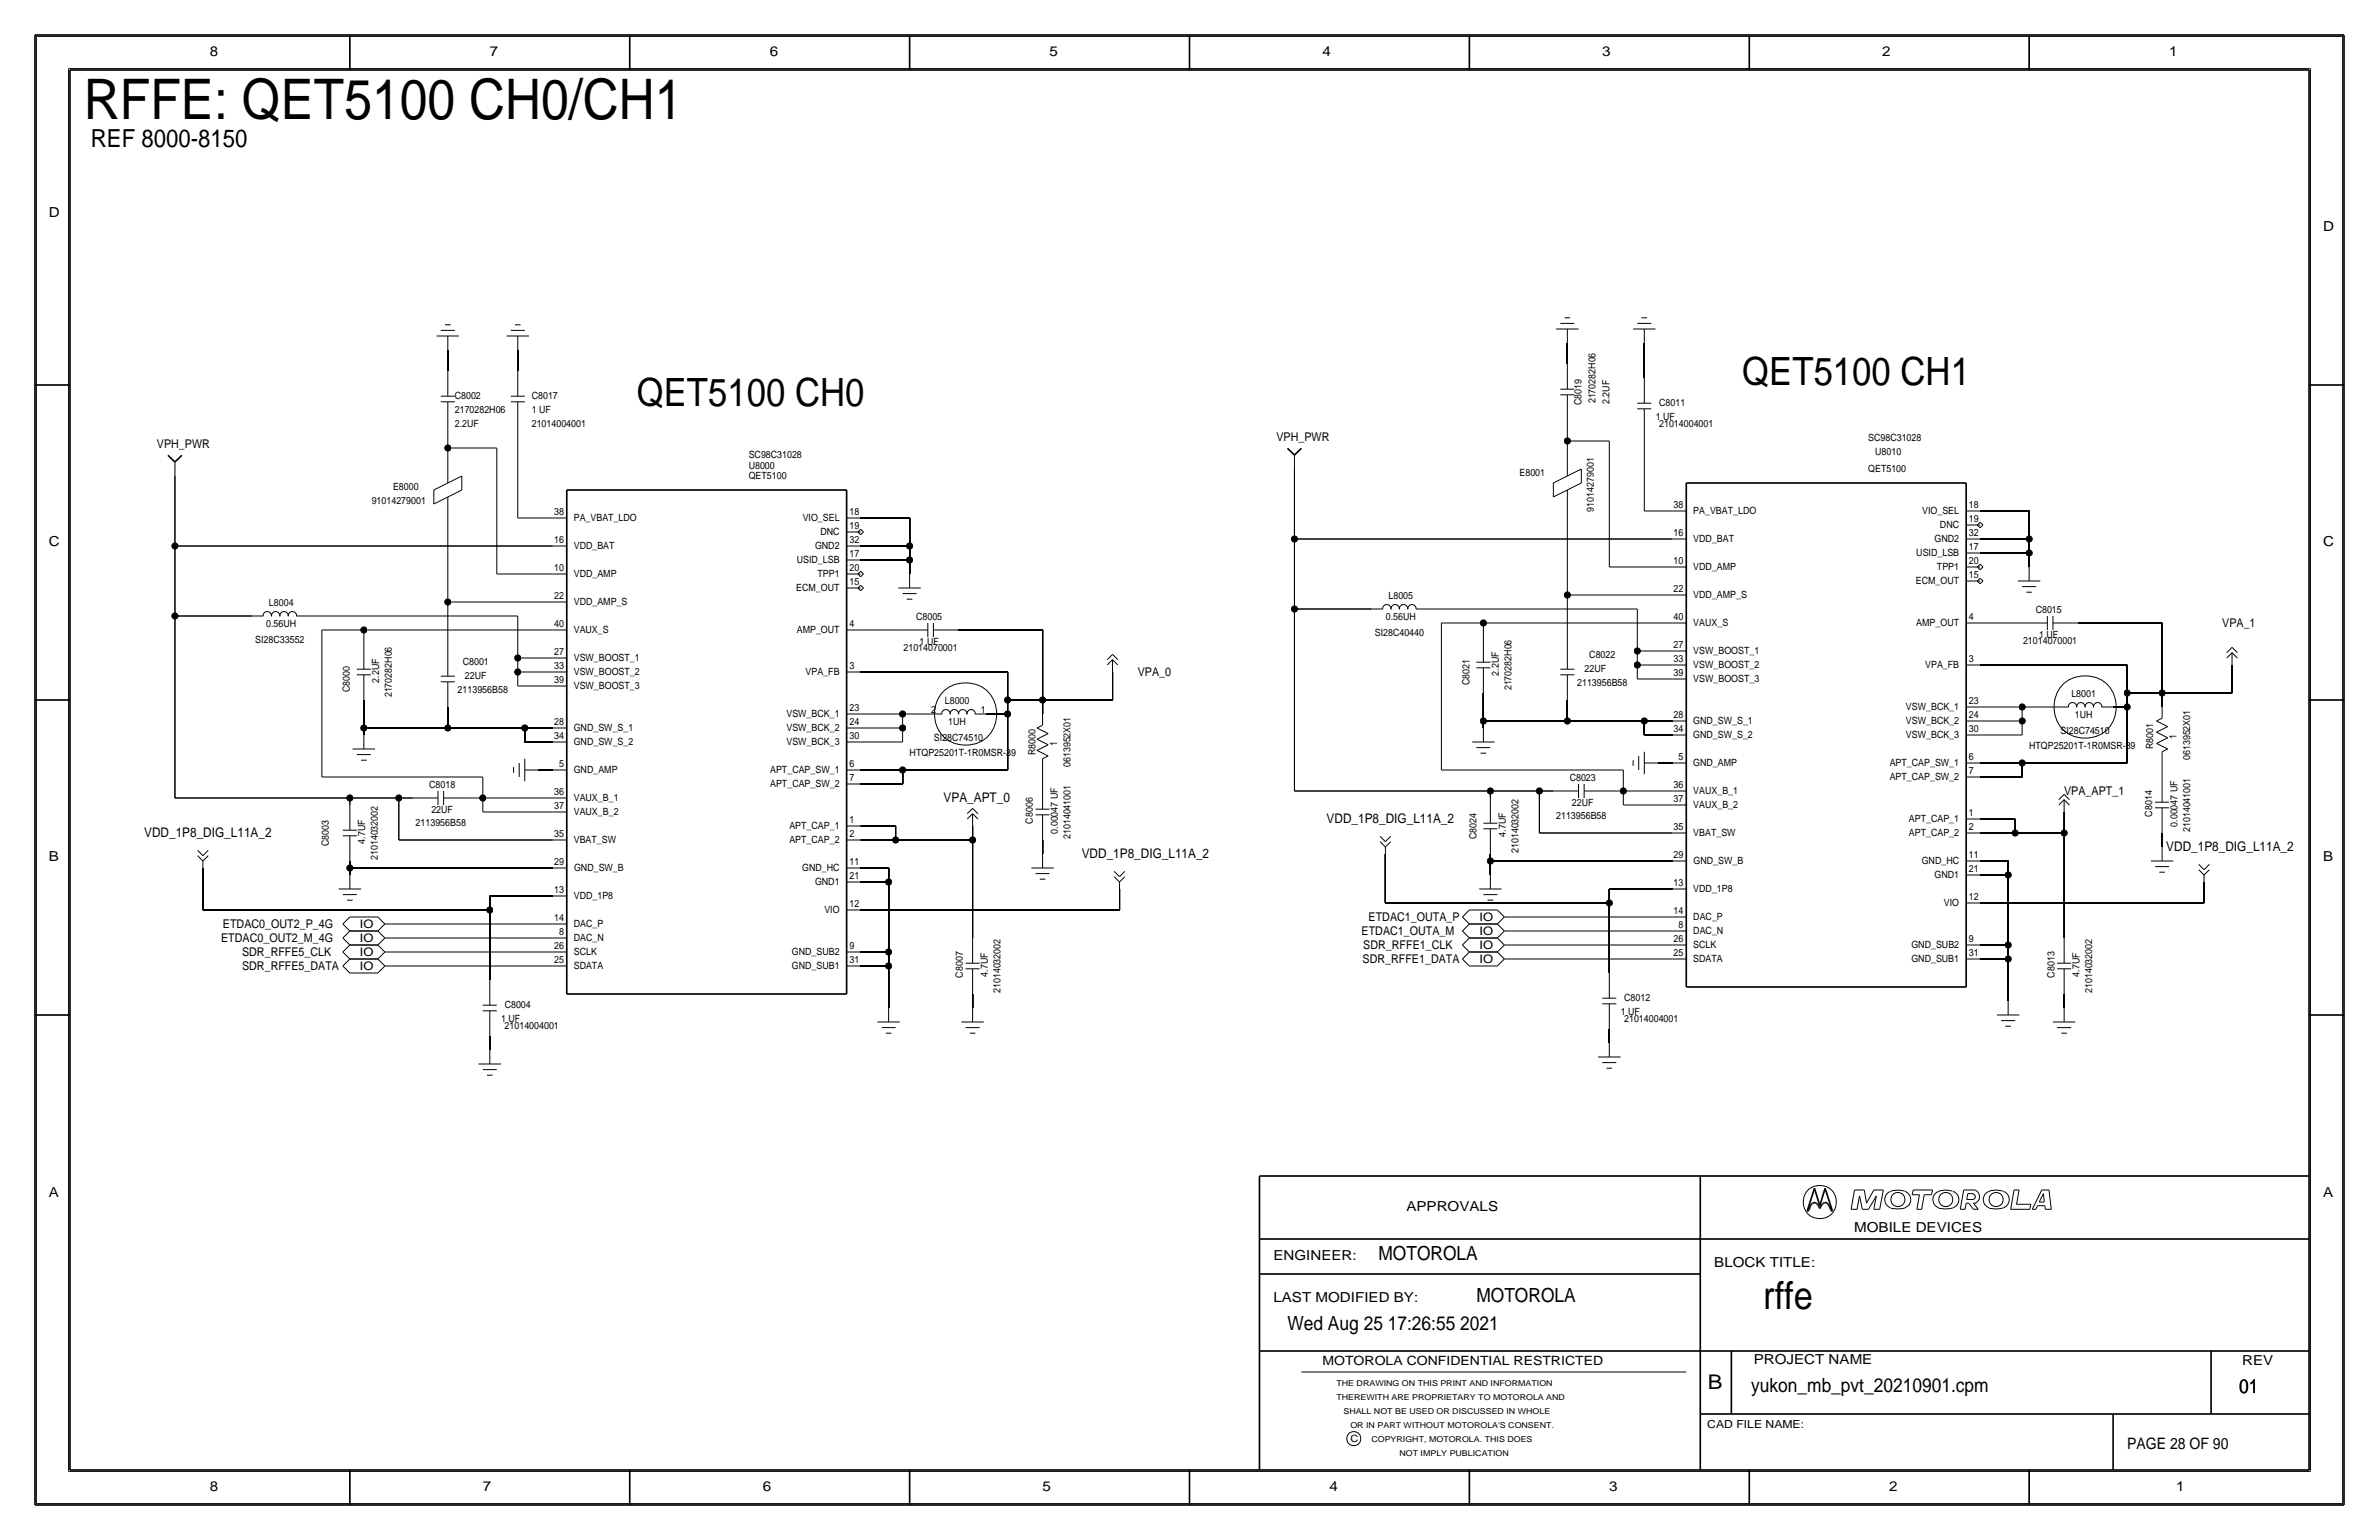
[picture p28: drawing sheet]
<svg xmlns="http://www.w3.org/2000/svg" width="432mm" height="279mm" viewBox="0 0 432 279" stroke-linecap="round" stroke-linejoin="round" font-family="sans-serif">
<defs><g id="words">
<text font-size="10.1" x="15.2" y="21.6">RFFE: QET5100 CH0/CH1</text>
<g font-size="7.1">
<text x="316.2" y="69.8">QET5100 CH1</text>
<text x="115.6" y="73.7">QET5100 CH0</text>
</g>
<text font-size="7" x="320" y="237.5">rffe</text>
<text font-size="4.5" x="16.5" y="26.7">REF 8000-8150</text>
<text font-size="3.7" x="310" y="252.1">B</text>
<g font-size="3.5">
<text x="250.2" y="228.6">MOTOROLA</text>
<text x="268" y="236.2">MOTOROLA</text>
<text x="233.7" y="241.3">Wed Aug 25 17:26:55 2021</text>
<text x="317.9" y="252.6">yukon_mb_pvt_20210901.cpm</text>
<text x="406.4" y="252.7">01</text>
</g>
<text font-size="2.9" x="386.1" y="262.9">PAGE 28 OF 90</text>
<g font-size="2.5">
<text x="38.1" y="10.2">8</text>
<text x="88.9" y="10.2">7</text>
<text x="139.7" y="10.2">6</text>
<text x="190.5" y="10.2">5</text>
<text x="240" y="10.2">4</text>
<text x="290.8" y="10.2">3</text>
<text x="341.6" y="10.2">2</text>
<text x="393.7" y="10.2">1</text>
<text x="8.9" y="39.4">D</text>
<text x="421.6" y="41.9">D</text>
<text x="8.9" y="99.1">C</text>
<text x="421.6" y="99.1">C</text>
<text x="8.9" y="156.2">B</text>
<text x="421.6" y="156.2">B</text>
<text x="8.9" y="217.2">A</text>
<text x="255.3" y="219.7">APPROVALS</text>
<text x="421.6" y="217.2">A</text>
<text x="336.5" y="223.5">MOBILE DEVICES</text>
<text x="231.1" y="228.6">ENGINEER:</text>
<text x="311.1" y="229.9">BLOCK TITLE:</text>
<text x="231.1" y="236.2">LAST MODIFIED BY:</text>
<text x="318.3" y="247.5">PROJECT NAME</text>
<text x="407" y="247.6">REV</text>
<text x="38.1" y="270.5">8</text>
<text x="87.6" y="270.5">7</text>
<text x="138.4" y="270.5">6</text>
<text x="189.2" y="270.5">5</text>
<text x="241.3" y="270.5">4</text>
<text x="292.1" y="270.5">3</text>
<text x="342.9" y="270.5">2</text>
<text x="395" y="270.5">1</text>
</g>
<g font-size="2.4">
<text x="171.3" y="145.5">VPA_APT_0</text>
<text x="240.8" y="149.4">VDD_1P8_DIG_L11A_2</text>
<text x="26.2" y="151.9">VDD_1P8_DIG_L11A_2</text>
<text x="196.3" y="155.7">VDD_1P8_DIG_L11A_2</text>
<text x="393.2" y="154.4">VDD_1P8_DIG_L11A_2</text>
</g>
<text font-size="2.3" x="240" y="247.6">MOTOROLA CONFIDENTIAL RESTRICTED</text>
<g font-size="2.2">
<text x="28.5" y="81.3">VPH_PWR</text>
<text x="231.7" y="80">VPH_PWR</text>
<text x="403.4" y="113.8">VPA_1</text>
<text x="206.5" y="122.7">VPA_0</text>
<text x="374.7" y="144.3">VPA_APT_1</text>
<text x="248.4" y="167.1">ETDAC1_OUTA_P</text>
<text x="40.1" y="170.9">ETDAC0_OUT2_M_4G</text>
<text x="40.5" y="168.4">ETDAC0_OUT2_P_4G</text>
<text x="43.9" y="173.5">SDR_RFFE5_CLK</text>
<text x="247.1" y="169.7">ETDAC1_OUTA_M</text>
<text x="247.4" y="172.2">SDR_RFFE1_CLK</text>
<text x="43.9" y="176">SDR_RFFE5_DATA</text>
<text x="247.3" y="174.8">SDR_RFFE1_DATA</text>
</g>
<g font-size="2.1">
<text x="268.5" y="167.1">IO</text>
<text x="65.3" y="173.4">IO</text>
<text x="65.3" y="168.4">IO</text>
<text x="65.3" y="170.9">IO</text>
<text x="268.5" y="169.6">IO</text>
<text x="268.5" y="172.2">IO</text>
<text x="65.3" y="176">IO</text>
<text x="268.5" y="174.7">IO</text>
</g>
<text font-size="2" x="309.9" y="259.1">CAD FILE NAME:</text>
<g font-size="1.8">
<text x="82.5" y="72.4">C8002</text>
<text x="82.5" y="77.5">2.2UF</text>
<text x="82.6" y="74.9">2170282H06</text>
<text x="96.5" y="72.4">C8017</text>
<text x="96.5" y="77.5">21014004001</text>
<text x="96.5" y="74.9">1 UF</text>
<text x="287" y="73.5" transform="rotate(-90 287 73.5)">C8019</text>
<text x="289.6" y="73.2" transform="rotate(-90 289.6 73.2)">2170282H06</text>
<text x="292.1" y="73.3" transform="rotate(-90 292.1 73.3)">2.2UF</text>
<text x="300.5" y="76.2">1 UF</text>
<text x="301.1" y="77.5">21014004001</text>
<text x="301.2" y="73.7">C8011</text>
<text x="135.9" y="83.1">SC98C31028</text>
<text x="339.1" y="80">SC98C31028</text>
<text x="340.4" y="82.5">U8010</text>
<text x="71.3" y="88.9">E8000</text>
<text x="135.9" y="85.1">U8000</text>
<text x="135.9" y="86.9">QET5100</text>
<text x="275.8" y="86.4">E8001</text>
<text x="339.1" y="85.6">QET5100</text>
<text x="67.5" y="91.4">91014279001</text>
<text x="100.6" y="93.5">38</text>
<text x="104.1" y="94.6">PA_VBAT_LDO</text>
<text x="145.7" y="94.6">VIO_SEL</text>
<text x="154.2" y="93.5">18</text>
<text x="289.3" y="92.8" transform="rotate(-90 289.3 92.8)">91014279001</text>
<text x="303.8" y="92.2">38</text>
<text x="307.3" y="93.3">PA_VBAT_LDO</text>
<text x="348.9" y="93.3">VIO_SEL</text>
<text x="352.1" y="95.9">DNC</text>
<text x="357.4" y="92.2">18</text>
<text x="357.4" y="94.7">19</text>
<text x="100.6" y="98.5">16</text>
<text x="104.1" y="99.7">VDD_BAT</text>
<text x="147.9" y="99.7">GND2</text>
<text x="148.9" y="97.1">DNC</text>
<text x="154.2" y="96">19</text>
<text x="154.2" y="98.5">32</text>
<text x="154.2" y="101.1">17</text>
<text x="303.8" y="97.3">16</text>
<text x="307.3" y="98.4">VDD_BAT</text>
<text x="347.8" y="100.9">USID_LSB</text>
<text x="351.1" y="98.4">GND2</text>
<text x="357.4" y="99.8">17</text>
<text x="357.4" y="97.3">32</text>
<text x="100.6" y="103.6">10</text>
<text x="104.1" y="104.8">VDD_AMP</text>
<text x="144.5" y="107.3">ECM_OUT</text>
<text x="144.6" y="102.2">USID_LSB</text>
<text x="148.4" y="104.7">TPP1</text>
<text x="154.2" y="103.6">20</text>
<text x="154.2" y="106.2">15</text>
<text x="303.8" y="107.4">22</text>
<text x="303.8" y="102.4">10</text>
<text x="307.3" y="103.5">VDD_AMP</text>
<text x="347.7" y="106">ECM_OUT</text>
<text x="351.6" y="103.5">TPP1</text>
<text x="357.4" y="102.4">20</text>
<text x="357.4" y="104.9">15</text>
<text x="48.3" y="113.8">0.56UH</text>
<text x="48.8" y="110">L8004</text>
<text x="100.6" y="108.7">22</text>
<text x="100.6" y="113.8">40</text>
<text x="104.1" y="109.8">VDD_AMP_S</text>
<text x="154.2" y="113.8">4</text>
<text x="166.3" y="112.5">C8005</text>
<text x="251.5" y="112.5">0.56UH</text>
<text x="252" y="108.8">L8005</text>
<text x="303.8" y="112.5">40</text>
<text x="307.3" y="113.6">VAUX_S</text>
<text x="307.3" y="108.6">VDD_AMP_S</text>
<text x="347.8" y="113.6">AMP_OUT</text>
<text x="357.4" y="112.5">4</text>
<text x="369.5" y="111.3">C8015</text>
<text x="46.3" y="116.6">SI28C33552</text>
<text x="100.6" y="118.9">27</text>
<text x="104.1" y="120">VSW_BOOST_1</text>
<text x="104.1" y="114.9">VAUX_S</text>
<text x="144.6" y="114.9">AMP_OUT</text>
<text x="164" y="118.1">21014070001</text>
<text x="166.9" y="117.1">1 UF</text>
<text x="249.5" y="115.3">SI28C40440</text>
<text x="288.5" y="119.4">C8022</text>
<text x="303.8" y="117.6">27</text>
<text x="307.3" y="118.7">VSW_BOOST_1</text>
<text x="367.2" y="116.8">21014070001</text>
<text x="370.1" y="115.8">1 UF</text>
<text x="63.5" y="125.6" transform="rotate(-90 63.5 125.6)">C8000</text>
<text x="68.8" y="123.9" transform="rotate(-90 68.8 123.9)">2.2UF</text>
<text x="83.1" y="125.7">2113956B58</text>
<text x="84" y="120.7">C8001</text>
<text x="84.4" y="123.2">22UF</text>
<text x="100.6" y="121.4">33</text>
<text x="100.6" y="124">39</text>
<text x="104.1" y="122.5">VSW_BOOST_2</text>
<text x="104.1" y="125.1">VSW_BOOST_3</text>
<text x="146.2" y="122.5">VPA_FB</text>
<text x="154.2" y="121.4">3</text>
<text x="266.7" y="124.3" transform="rotate(-90 266.7 124.3)">C8021</text>
<text x="272" y="122.6" transform="rotate(-90 272 122.6)">2.2UF</text>
<text x="274.3" y="125.3" transform="rotate(-90 274.3 125.3)">2170282H06</text>
<text x="286.3" y="124.5">2113956B58</text>
<text x="287.6" y="121.9">22UF</text>
<text x="303.8" y="122.7">39</text>
<text x="303.8" y="120.1">33</text>
<text x="307.3" y="121.3">VSW_BOOST_2</text>
<text x="307.3" y="123.8">VSW_BOOST_3</text>
<text x="349.4" y="121.3">VPA_FB</text>
<text x="357.4" y="120.1">3</text>
<text x="71.1" y="126.5" transform="rotate(-90 71.1 126.5)">2170282H06</text>
<text x="100.6" y="131.6">28</text>
<text x="142.7" y="130.1">VSW_BCK_1</text>
<text x="154.2" y="129">23</text>
<text x="154.2" y="131.6">24</text>
<text x="169" y="129.3">2</text>
<text x="171.5" y="127.8">L8000</text>
<text x="172.1" y="131.6">1UH</text>
<text x="178.1" y="129.3">1</text>
<text x="303.8" y="130.3">28</text>
<text x="307.3" y="131.4">GND_SW_S_1</text>
<text x="345.9" y="131.4">VSW_BCK_2</text>
<text x="345.9" y="128.9">VSW_BCK_1</text>
<text x="357.4" y="127.8">23</text>
<text x="357.4" y="130.3">24</text>
<text x="376" y="126.5">L8001</text>
<text x="376.6" y="130.3">1UH</text>
<text x="100.6" y="134.1">34</text>
<text x="104.1" y="132.7">GND_SW_S_1</text>
<text x="104.1" y="135.2">GND_SW_S_2</text>
<text x="142.7" y="132.7">VSW_BCK_2</text>
<text x="142.7" y="135.2">VSW_BCK_3</text>
<text x="154.2" y="134.1">30</text>
<text x="165.1" y="137.2">HTQP25201T-1R0MSR-39</text>
<text x="169.5" y="134.4">SI28C74510</text>
<text x="188" y="137" transform="rotate(-90 188 137)">R8000</text>
<text x="191.9" y="135.3" transform="rotate(-90 191.9 135.3)">1</text>
<text x="303.8" y="132.8">34</text>
<text x="304.7" y="137.9">5</text>
<text x="307.3" y="133.9">GND_SW_S_2</text>
<text x="345.9" y="133.9">VSW_BCK_3</text>
<text x="357.4" y="132.8">30</text>
<text x="357.4" y="137.9">6</text>
<text x="368.3" y="135.9">HTQP25201T-1R0MSR-39</text>
<text x="374" y="133.1">SI28C74510</text>
<text x="390.8" y="136" transform="rotate(-90 390.8 136)">R8001</text>
<text x="395.1" y="134.1" transform="rotate(-90 395.1 134.1)">1</text>
<text x="397.5" y="137.9" transform="rotate(-90 397.5 137.9)">0613952X01</text>
<text x="77.9" y="143">C8018</text>
<text x="101.5" y="139.1">5</text>
<text x="104.1" y="140.3">GND_AMP</text>
<text x="139.8" y="142.8">APT_CAP_SW_2</text>
<text x="139.8" y="140.3">APT_CAP_SW_1</text>
<text x="154.2" y="139.1">6</text>
<text x="154.2" y="141.7">7</text>
<text x="194.3" y="139.2" transform="rotate(-90 194.3 139.2)">0613952X01</text>
<text x="284.9" y="141.7">C8023</text>
<text x="303.8" y="142.9">36</text>
<text x="307.3" y="139">GND_AMP</text>
<text x="343" y="141.5">APT_CAP_SW_2</text>
<text x="343" y="139">APT_CAP_SW_1</text>
<text x="357.4" y="140.4">7</text>
<text x="75.4" y="149.9">2113956B58</text>
<text x="78.3" y="147.6">22UF</text>
<text x="100.6" y="146.8">37</text>
<text x="100.6" y="144.2">36</text>
<text x="104.1" y="147.9">VAUX_B_2</text>
<text x="104.1" y="145.3">VAUX_B_1</text>
<text x="154.2" y="149.3">1</text>
<text x="187.5" y="149.4" transform="rotate(-90 187.5 149.4)">C8006</text>
<text x="282.5" y="148.6">2113956B58</text>
<text x="285.3" y="146.3">22UF</text>
<text x="303.8" y="145.5">37</text>
<text x="307.3" y="144.1">VAUX_B_1</text>
<text x="307.3" y="146.7">VAUX_B_2</text>
<text x="346.5" y="149.2">APT_CAP_1</text>
<text x="357.4" y="148">1</text>
<text x="390.7" y="148.2" transform="rotate(-90 390.7 148.2)">C8014</text>
<text x="59.7" y="153.5" transform="rotate(-90 59.7 153.5)">C8003</text>
<text x="66.3" y="153.1" transform="rotate(-90 66.3 153.1)">4.7UF</text>
<text x="100.6" y="151.9">35</text>
<text x="104.1" y="153">VBAT_SW</text>
<text x="143.3" y="153">APT_CAP_2</text>
<text x="143.3" y="150.5">APT_CAP_1</text>
<text x="154.2" y="151.9">2</text>
<text x="192" y="151.3" transform="rotate(-90 192 151.3)">0.00047 UF</text>
<text x="194.3" y="152.2" transform="rotate(-90 194.3 152.2)">21014041001</text>
<text x="268" y="152.2" transform="rotate(-90 268 152.2)">C8024</text>
<text x="273.3" y="151.8" transform="rotate(-90 273.3 151.8)">4.7UF</text>
<text x="275.6" y="154.8" transform="rotate(-90 275.6 154.8)">21014032002</text>
<text x="303.8" y="150.6">35</text>
<text x="303.8" y="155.7">29</text>
<text x="307.3" y="151.7">VBAT_SW</text>
<text x="346.5" y="151.7">APT_CAP_2</text>
<text x="357.4" y="155.7">11</text>
<text x="357.4" y="150.6">2</text>
<text x="395.2" y="150" transform="rotate(-90 395.2 150)">0.00047 UF</text>
<text x="397.5" y="151" transform="rotate(-90 397.5 151)">21014041001</text>
<text x="68.6" y="156.1" transform="rotate(-90 68.6 156.1)">21014032002</text>
<text x="100.6" y="157">29</text>
<text x="104.2" y="158.1">GND_SW_B</text>
<text x="145.6" y="158.1">GND_HC</text>
<text x="147.9" y="160.6">GND1</text>
<text x="154.2" y="157">11</text>
<text x="154.2" y="159.5">21</text>
<text x="303.8" y="160.8">13</text>
<text x="307.3" y="161.9">VDD_1P8</text>
<text x="307.4" y="156.8">GND_SW_B</text>
<text x="348.8" y="156.8">GND_HC</text>
<text x="351.1" y="159.4">GND1</text>
<text x="357.4" y="158.2">21</text>
<text x="100.6" y="162.1">13</text>
<text x="100.6" y="167.1">14</text>
<text x="104.1" y="163.2">VDD_1P8</text>
<text x="149.6" y="165.7">VIO</text>
<text x="154.2" y="164.6">12</text>
<text x="303.8" y="165.9">14</text>
<text x="307.3" y="167">DAC_P</text>
<text x="352.8" y="164.4">VIO</text>
<text x="357.4" y="163.3">12</text>
<text x="100.6" y="172.2">26</text>
<text x="101.5" y="169.7">8</text>
<text x="104.1" y="170.8">DAC_N</text>
<text x="104.1" y="173.3">SCLK</text>
<text x="104.1" y="168.3">DAC_P</text>
<text x="143.7" y="173.3">GND_SUB2</text>
<text x="154.2" y="172.2">9</text>
<text x="303.8" y="173.5">25</text>
<text x="303.8" y="170.9">26</text>
<text x="304.7" y="168.4">8</text>
<text x="307.3" y="169.5">DAC_N</text>
<text x="307.3" y="172.1">SCLK</text>
<text x="346.9" y="172.1">GND_SUB2</text>
<text x="357.4" y="170.9">9</text>
<text x="357.4" y="173.5">31</text>
<text x="100.6" y="174.8">25</text>
<text x="104.1" y="175.9">SDATA</text>
<text x="143.7" y="175.9">GND_SUB1</text>
<text x="154.2" y="174.8">31</text>
<text x="174.8" y="177.4" transform="rotate(-90 174.8 177.4)">C8007</text>
<text x="179.3" y="177.2" transform="rotate(-90 179.3 177.2)">4.7UF</text>
<text x="307.3" y="174.6">SDATA</text>
<text x="346.9" y="174.6">GND_SUB1</text>
<text x="372.9" y="177.4" transform="rotate(-90 372.9 177.4)">C8013</text>
<text x="377.4" y="177.2" transform="rotate(-90 377.4 177.2)">4.7UF</text>
<text x="91" y="185.4">1 UF</text>
<text x="91.6" y="182.9">C8004</text>
<text x="181.6" y="180.2" transform="rotate(-90 181.6 180.2)">21014032002</text>
<text x="294.2" y="184.2">1 UF</text>
<text x="294.8" y="185.4">21014004001</text>
<text x="294.8" y="181.6">C8012</text>
<text x="379.7" y="180.2" transform="rotate(-90 379.7 180.2)">21014032002</text>
<text x="91.6" y="186.7">21014004001</text>
<text x="245.1" y="261.6">C</text>
</g>
<g font-size="1.5">
<text x="242.6" y="251.5">THE DRAWING ON THIS PRINT AND INFORMATION</text>
<text x="242.6" y="254">THEREWITH ARE PROPRIETARY TO MOTOROLA AND</text>
<text x="243.8" y="256.5">SHALL NOT BE USED OR DISCUSSED IN WHOLE</text>
<text x="245.1" y="259.1">OR IN PART WITHOUT MOTOROLA'S CONSENT.</text>
<text x="248.9" y="261.6">COPYRIGHT, MOTOROLA. THIS DOES</text>
<text x="254" y="264.2">NOT IMPLY PUBLICATION</text>
</g>
</g></defs>
<!-- layer: Nets -->
<g fill="none" stroke="#000" stroke-width=".18">
<path d="M81.3 63.5v3.8zM81.3 77.5v3.8zM94 63.5v3.8zM94 77.5v16.5zM284.5 62.2v3.8zM284.5 76.2v3.8zM298.4 62.2v6.4zM298.4 78.7v14zM31.7 99.1v12.7zM31.7 86.4v12.7zM31.7 99.1h68.6zM81.3 94v15.2z"/>
<path d="M81.3 81.3v2.5zM81.3 81.3h8.9zM90.2 81.3v22.8zM94 94h6.3zM156.2 94h8.9zM156.2 99.1h8.9zM165.1 94v5.1zM165.1 99.1v2.5zM234.9 97.8v12.7zM234.9 85.1v12.7zM234.9 97.8h68.6zM284.5 80v2.5z"/>
<path d="M284.5 80h7.6zM284.5 92.7v15.2zM292.1 80v22.9zM298.4 92.7h5.1zM359.4 92.7h8.9zM359.4 97.8h8.9zM368.3 97.8v2.5zM368.3 92.7v5.1zM31.7 111.8v33zM31.7 111.8h14zM55.9 111.8h38.1zM58.4 114.3h7.6z"/>
<path d="M58.4 114.3v26.7zM66 114.3v2.5zM66 114.3h34.3zM81.3 109.2v8.9zM81.3 109.2h19zM90.2 104.1h10.1zM94 119.4v2.5zM94 111.8v7.6zM94 119.4h6.3zM156.2 101.6h8.9zM156.2 114.3h7.6zM165.1 101.6v2.5z"/>
<path d="M174 114.3h15.2zM189.2 114.3v12.7zM234.9 110.5v33zM234.9 110.5h14zM259.1 110.5h38.1zM261.6 113v26.7zM261.6 113h7.6zM269.2 113v2.6zM269.2 113h34.3zM284.5 107.9v8.9zM284.5 107.9h19zM292.1 102.9h11.4z"/>
<path d="M297.2 118.1v2.5zM297.2 118.1h6.3zM297.2 110.5v7.6zM359.4 100.3h8.9zM359.4 113h7.6zM368.3 100.3v2.6zM377.2 113h15.2zM392.4 113v12.7zM66 132.1v1.2zM66 127v5.1zM66 132.1h15.3zM81.3 128.3v3.8z"/>
<path d="M81.3 132.1h13.9zM94 121.9v2.6zM94 121.9h6.3zM94 124.5h6.3zM95.2 134.6h5.1zM95.2 132.1h5.1zM95.2 132.1v2.5zM97.8 139.7h2.5zM156.2 139.7h7.6zM156.2 134.6h7.6zM156.2 129.5h7.6zM156.2 132.1h7.6z"/>
<path d="M156.2 121.9h26.7zM163.8 139.7v2.5zM163.8 139.7h19.1zM163.8 132.1v2.5zM163.8 129.5v2.6zM163.8 129.5h5.1zM171 125.7a5.7 5.7 0 0 1 9.8 2.8 5.6 5.6 0 0 1-5 6.7 5.6 5.6 0 0 1-6.2-5.7 5.8 5.8 0 0 1 1.4-3.8zM179.1 129.5h3.8zM182.9 129.5v10.2zM182.9 127v2.5zM182.9 121.9v5.1zM182.9 127h6.3z"/>
<path d="M189.2 127v2.5zM189.2 127h12.7zM189.2 139.7v2.5zM201.9 121.9v5.1zM261.6 139.7h33zM269.2 130.8v1.3zM269.2 125.7v5.1zM269.2 130.8h15.3zM284.5 130.8h13.9zM284.5 127v3.8zM294.6 139.7v3.8zM297.2 123.2h6.3z"/>
<path d="M297.2 120.7v2.5zM297.2 120.7h6.3zM298.4 130.8v2.5zM298.4 130.8h5.1zM298.5 133.3h5zM301 138.4h2.5zM359.4 138.4h7.6zM359.4 133.3h7.6zM359.4 128.3h7.6zM359.4 130.8h7.6zM359.4 120.7h26.7zM367 138.4v2.6z"/>
<path d="M367 138.4h19.1zM367 130.8v2.5zM367 128.3v2.5zM367 128.3h6.4zM374.2 124.4a5.7 5.7 0 0 1 9.8 2.8 5.6 5.6 0 0 1-5 6.7 5.6 5.6 0 0 1-6.2-5.6 5.8 5.8 0 0 1 1.4-3.9zM383.5 128.3h2.6zM386.1 128.3v10.1zM386.1 125.7v2.6zM386.1 120.6v5.1zM386.1 125.7h6.3zM392.4 125.7v2.6zM392.4 125.7h12.7z"/>
<path d="M392.4 138.4v2.6zM405.1 120.6v5.1zM31.7 144.8h31.8zM36.8 157.5v7.6zM58.4 141h29.2zM63.5 157.5h36.8zM63.5 144.8h8.9zM63.5 157.5v1.3zM63.5 156.2v1.3zM63.5 144.8v1.2zM72.4 144.8h2.5zM72.4 152.4h27.9z"/>
<path d="M72.4 144.8v7.6zM85.1 144.8h2.5zM87.6 147.3h12.7zM87.6 144.8v2.5zM87.6 141v3.8zM87.6 144.8h12.7zM156.2 157.5h5.1zM156.2 149.9h6.4zM156.2 152.4h6.4zM156.2 142.2h7.6zM161.3 157.5v2.5zM162.6 149.9v2.5z"/>
<path d="M162.6 152.4h13.9zM176.5 152.4v17.8zM176.5 149.9v2.5zM189.2 152.4v2.5zM234.9 143.5h35.6zM251.5 154.9v8.9zM270.5 156.2v2.6zM270.5 154.9v1.3zM270.5 156.2h33zM270.5 143.5v1.3zM270.5 143.5h8.9zM279.4 143.5v7.6z"/>
<path d="M279.4 143.5h2.5zM279.4 151.1h24.1zM292.1 143.5h2.5zM294.6 143.5v2.5zM294.6 146h8.9zM294.6 143.5h8.9zM359.4 158.8h5.1zM359.4 156.2h5.1zM359.4 148.6h6.4zM359.4 141h7.6zM359.4 151.1h6.4zM364.5 158.8v12.6z"/>
<path d="M364.5 156.2v2.5zM365.8 148.6v2.5zM365.8 151.1h8.9zM374.6 151.1v19.1zM374.6 147.3v3.8zM392.4 151.1v2.6zM36.8 165.1h52.1zM71.1 175.3h29.2zM71.1 170.2h29.2zM71.1 172.7h29.2zM71.1 167.6h29.2zM88.9 162.6h11.4z"/>
<path d="M88.9 165.1v12.7zM88.9 162.6v2.5zM156.2 175.3h5.1zM156.2 172.7h5.1zM156.2 160h5.1zM156.2 165.1h47zM161.3 175.3v7.6zM161.3 172.7v2.6zM161.3 160v12.7zM203.2 161.3v3.8zM251.5 163.8h40.6zM274.3 166.4h29.2z"/>
<path d="M274.3 174h29.2zM274.3 171.4h29.2zM274.3 168.9h29.2zM292.1 163.8v12.7zM292.1 161.3v2.5zM292.1 161.3h11.4zM359.4 174h5.1zM359.4 171.4h5.1zM359.4 163.8h40.6zM364.5 174v7.6zM364.5 171.4v2.6zM400 160v3.8z"/>
<path d="M88.9 188v2.5zM176.5 180.3v2.6zM292.1 186.7v2.5zM374.6 180.3v2.6z"/>
</g>
<g fill="#000" stroke="#000" stroke-width=".18">
<circle cx="31.8" cy="99.1" r=".56"/>
<circle cx="81.3" cy="81.3" r=".56"/>
<circle cx="165.1" cy="99.1" r=".56"/>
<circle cx="235" cy="97.8" r=".56"/>
<circle cx="284.5" cy="80" r=".56"/>
<circle cx="368.3" cy="97.8" r=".56"/>
<circle cx="31.8" cy="111.8" r=".56"/>
<circle cx="66" cy="114.3" r=".56"/>
<circle cx="81.3" cy="109.2" r=".56"/>
<circle cx="94" cy="119.4" r=".56"/>
<circle cx="165.1" cy="101.6" r=".56"/>
<circle cx="235" cy="110.5" r=".56"/>
<circle cx="269.2" cy="113" r=".56"/>
<circle cx="284.5" cy="107.9" r=".56"/>
<circle cx="297.2" cy="118.1" r=".56"/>
<circle cx="368.3" cy="100.3" r=".56"/>
<circle cx="66" cy="132.1" r=".56"/>
<circle cx="81.3" cy="132.1" r=".56"/>
<circle cx="94" cy="121.9" r=".56"/>
<circle cx="95.2" cy="132.1" r=".56"/>
<circle cx="163.8" cy="139.7" r=".56"/>
<circle cx="163.8" cy="129.5" r=".56"/>
<circle cx="163.8" cy="132.1" r=".56"/>
<circle cx="182.9" cy="129.5" r=".56"/>
<circle cx="182.9" cy="127" r=".56"/>
<circle cx="189.2" cy="127" r=".56"/>
<circle cx="269.2" cy="130.8" r=".56"/>
<circle cx="284.5" cy="130.8" r=".56"/>
<circle cx="297.2" cy="120.6" r=".56"/>
<circle cx="298.5" cy="130.8" r=".56"/>
<circle cx="367" cy="130.8" r=".56"/>
<circle cx="367" cy="128.3" r=".56"/>
<circle cx="367" cy="138.4" r=".56"/>
<circle cx="386.1" cy="125.7" r=".56"/>
<circle cx="386.1" cy="128.3" r=".56"/>
<circle cx="392.4" cy="125.7" r=".56"/>
<circle cx="63.5" cy="144.8" r=".56"/>
<circle cx="63.5" cy="157.5" r=".56"/>
<circle cx="72.4" cy="144.8" r=".56"/>
<circle cx="87.6" cy="144.8" r=".56"/>
<circle cx="162.6" cy="152.4" r=".56"/>
<circle cx="176.5" cy="152.4" r=".56"/>
<circle cx="270.5" cy="156.2" r=".56"/>
<circle cx="270.5" cy="143.5" r=".56"/>
<circle cx="279.4" cy="143.5" r=".56"/>
<circle cx="294.6" cy="143.5" r=".56"/>
<circle cx="364.5" cy="158.7" r=".56"/>
<circle cx="365.8" cy="151.1" r=".56"/>
<circle cx="374.7" cy="151.1" r=".56"/>
<circle cx="88.9" cy="165.1" r=".56"/>
<circle cx="161.3" cy="160" r=".56"/>
<circle cx="161.3" cy="172.7" r=".56"/>
<circle cx="161.3" cy="175.3" r=".56"/>
<circle cx="292.1" cy="163.8" r=".56"/>
<circle cx="364.5" cy="171.4" r=".56"/>
<circle cx="364.5" cy="174" r=".56"/>
</g>
<!-- layer: Components -->
<g fill="none" stroke="#000" stroke-width=".18">
<path d="M80 59.9h2.6zM80.8 58.9h1zM92.7 59.9h2.5zM93.5 58.9h1zM282.4 59.7h4.1zM283.2 58.7h2.5zM284 57.7h1zM284.5 59.7v2.5zM296.4 59.7h4.1zM297.2 58.7h2.5zM297.9 57.7h1.1zM298.4 59.7v2.5z"/>
<path d="M79.2 61h4.1zM80 71.9h2.5zM80 72.9h2.6zM81.3 61v2.5zM81.3 67.3v4.6zM81.3 72.9v4.6zM91.9 61h4.1zM92.7 71.9h2.5zM92.7 72.9h2.5zM94 61v2.5zM94 72.9v4.6zM94 67.3v4.6z"/>
<path d="M283.2 71.6h2.5zM283.2 70.6h2.6zM284.5 66v4.6zM284.5 71.6v4.6zM297.2 74.2h2.5zM297.2 73.2h2.5zM298.4 68.6v4.6zM298.4 74.2v4.5zM31.7 83.8v2.6zM78.7 88.9v2.5zM78.7 88.9l5.1-2.5zM78.7 91.4l5.1-2.5z"/>
<path d="M81.3 90.2v3.8zM81.3 83.8v3.8zM83.8 86.4v2.5zM100.3 94h2.6zM100.3 99.1h2.6zM153.7 99.1h2.5zM153.7 96.5h2.5zM153.7 94h2.5zM155.7 96.5l.5-.5zM155.7 96.5l.5 .5zM156.2 96l.5 .5zM156.7 96.5l-.5 .5z"/>
<path d="M234.9 82.6v2.5zM281.9 87.6l5.1-2.5zM281.9 90.2l5.1-2.6zM281.9 87.6v2.6zM284.5 88.9v3.8zM284.5 82.5v3.9zM287 85.1v2.5zM303.5 92.7h2.6zM303.5 97.8h2.6zM356.9 97.8h2.5zM356.9 95.2h2.5zM356.9 92.7h2.5z"/>
<path d="M358.9 95.2l.5-.5zM358.9 95.3l.5 .5zM359.4 94.7l.5 .5zM359.9 95.2l-.5 .6zM45.7 111.8h2.1zM47.8 111.8a.75 .75 0 0 1 .7-.8 .75 .75 0 0 1 .7 .8M49.3 111.8a.75 .75 0 0 1 .7-.8 .75 .75 0 0 1 .7 .8M50.8 111.8a.75 .75 0 0 1 .7-.8 .75 .75 0 0 1 .8 .8M52.3 111.8a.75 .75 0 0 1 .8-.8 .75 .75 0 0 1 .7 .8M53.8 111.8h2.1zM66 116.8v4.6zM81.3 118.1v4.6z"/>
<path d="M100.3 114.3h2.6zM100.3 119.4h2.6zM100.3 109.2h2.6zM100.3 104.1h2.6zM153.7 104.1h2.5zM153.7 101.6h2.5zM153.7 106.7h2.5zM153.7 114.3h2.5zM155.7 104.1l.5-.5zM155.7 106.7l.5-.5zM155.7 104.1l.5 .5zM155.7 106.7l.5 .5z"/>
<path d="M156.2 103.6l.5 .5zM156.2 106.2l.5 .5zM156.7 104.1l-.5 .5zM156.7 106.7l-.5 .5zM163.1 106.7h4zM163.8 114.3h4.6zM163.8 107.7h2.6zM164.6 108.7h1zM165.1 104.1v2.6zM168.4 113v2.6zM169.4 113v2.6zM169.4 114.3h4.6z"/>
<path d="M201.9 118.7l1 1zM201.9 119.7l1 1zM201.9 118.7l-.9 1zM201.9 119.7v2.2zM201.9 119.7l-.9 1zM248.9 110.5h2.1zM251 110.5a.75 .75 0 0 1 .7-.8 .75 .75 0 0 1 .7 .8M252.5 110.5a.75 .75 0 0 1 .7-.8 .75 .75 0 0 1 .7 .8M254 110.5a.75 .75 0 0 1 .7-.8 .75 .75 0 0 1 .8 .8M255.5 110.5a.75 .75 0 0 1 .8-.8 .75 .75 0 0 1 .7 .8M257 110.5h2.1zM269.2 115.6v4.5z"/>
<path d="M284.5 116.8v4.6zM303.5 113h2.6zM303.5 118.1h2.6zM303.5 107.9h2.6zM303.5 102.9h2.6zM356.9 102.9h2.5zM356.9 100.3h2.5zM356.9 105.4h2.5zM356.9 113h2.5zM358.9 102.9l.5-.5zM358.9 105.4l.5-.5zM358.9 102.9l.5 .5z"/>
<path d="M358.9 105.4l.5 .5zM359.4 102.4l.5 .5zM359.4 104.9l.5 .5zM359.9 102.9l-.5 .5zM359.9 105.4l-.5 .5zM366.3 105.4h4zM367 106.4h2.6zM367 113h4.6zM367.8 107.4h1zM368.3 102.9v2.5zM371.6 111.8v2.5zM372.6 113h4.6z"/>
<path d="M372.6 111.8v2.5zM405.1 117.4l-.9 1zM405.1 118.4v2.3zM405.1 118.4l-.9 1zM405.1 117.4l1 1zM405.1 118.4l1 1zM64 135.9h4.1zM64.8 121.4h2.5zM64.8 136.9h2.5zM64.8 122.4h2.5zM65.5 137.9h1zM66 122.4v4.6z"/>
<path d="M66 133.4v2.5zM80 122.7h2.5zM80 123.7h2.6zM81.3 123.7v4.6zM93.2 139.2v1zM94.2 138.4v2.6zM95.2 139.7h2.6zM95.2 137.7v4zM100.3 124.5h2.6zM100.3 134.6h2.6zM100.3 121.9h2.6zM100.3 132.1h2.6z"/>
<path d="M100.3 139.7h2.6zM153.7 134.6h2.5zM153.7 132.1h2.5zM153.7 129.5h2.5zM153.7 139.7h2.5zM153.7 121.9h2.5zM168.9 129.5h2zM170.9 129.6a.75 .75 0 0 1 .8-.9 .75 .75 0 0 1 .7 .9M172.5 129.6a.75 .75 0 0 1 .7-.9 .75 .75 0 0 1 .7 .9M174 129.6a.75 .75 0 0 1 .7-.9 .75 .75 0 0 1 .8 .9M175.5 129.6a.75 .75 0 0 1 .8-.9 .75 .75 0 0 1 .7 .9M177 129.5h2.1z"/>
<path d="M188.2 132.1l1-.5zM188.2 134.1l2-1zM188.2 134.1l2 1zM188.2 136.1l2 1.1zM188.2 132.1l2 1zM188.2 136.1l2-1zM189.2 137.7v2zM189.2 129.5v2.1zM189.2 137.7l1-.5zM267.2 134.6h4.1zM268 121.2h2.5zM268 135.6h2.5z"/>
<path d="M268 120.1h2.5zM268.7 136.7h1zM269.2 132.1v2.5zM269.2 121.2v4.5zM283.2 122.4h2.5zM283.2 121.4h2.6zM284.5 122.4v4.6zM296.4 137.9v1zM297.4 137.2v2.5zM298.4 138.4h2.6zM298.4 136.4v4.1zM303.5 123.2h2.6z"/>
<path d="M303.5 133.3h2.6zM303.5 120.7h2.6zM303.5 130.8h2.6zM303.5 138.4h2.6zM356.9 133.3h2.5zM356.9 130.8h2.5zM356.9 128.3h2.5zM356.9 138.4h2.5zM356.9 120.7h2.5zM373.4 128.3h2zM375.4 128.3a.75 .75 0 0 1 .7-.8 .75 .75 0 0 1 .8 .8M376.9 128.3a.75 .75 0 0 1 .8-.8 .75 .75 0 0 1 .7 .8"/>
<path d="M378.5 128.3a.75 .75 0 0 1 .7-.8 .75 .75 0 0 1 .7 .8M380 128.3a.75 .75 0 0 1 .7-.8 .75 .75 0 0 1 .8 .8M381.5 128.3h2zM391.4 130.8l1-.5zM391.4 132.8l2-1zM391.4 132.8l2 1.1zM391.4 134.9l2 1zM391.4 130.8l2 1zM391.4 134.9l2-1zM392.4 136.4v2zM392.4 128.3v2zM392.4 136.4l1-.5z"/>
<path d="M35.9 154.3l.9 .9zM35.9 155.2l.9 1zM36.8 155.2l1-.9zM36.8 156.2l1-1zM36.8 156.2v1.3zM62.2 151.6h2.6zM62.2 150.6h2.6zM63.5 151.6v4.6zM63.5 146v4.6zM63.5 158.8v2.5zM74.9 144.8h4.6zM79.5 143.5v2.5z"/>
<path d="M80.5 144.8h4.6zM80.5 143.5v2.5zM100.3 147.3h2.6zM100.3 144.8h2.6zM100.3 152.4h2.6zM100.3 157.5h2.6zM153.7 157.5h2.5zM153.7 142.2h2.5zM153.7 152.4h2.5zM153.7 149.9h2.5zM176.5 146.7l1 .9zM176.5 147.6l1 1z"/>
<path d="M176.5 146.7l-.9 .9zM176.5 147.6v2.3zM176.5 147.6l-.9 1zM187.2 157.5h4.1zM188 147.8h2.5zM188 146.8h2.5zM188 158.5h2.5zM188.7 159.5h1zM189.2 147.8v4.6zM189.2 142.2v4.6zM189.2 154.9v2.6zM202.2 158.1l1 1z"/>
<path d="M202.2 159.1l1 .9zM203.2 159.1l1-1zM250.5 151.7l1 1zM250.5 152.7l1 1zM251.5 152.7l.9-1zM251.5 153.7l.9-1zM251.5 153.7v1.2zM269.2 150.4h2.6zM269.2 149.4h2.6zM270.5 150.4v4.5zM270.5 144.8v4.6zM270.5 158.8v2.5z"/>
<path d="M281.9 143.5h4.6zM286.5 142.2v2.6zM287.5 143.5h4.6zM287.5 142.2v2.6zM303.5 146h2.6zM303.5 143.5h2.6zM303.5 151.1h2.6zM303.5 156.2h2.6zM356.9 158.8h2.5zM356.9 156.2h2.5zM356.9 141h2.5zM356.9 151.1h2.5z"/>
<path d="M356.9 148.6h2.5zM374.6 144.1l-.9 1zM374.6 145.1v2.2zM374.6 145.1l-.9 1zM374.7 144.1l.9 1zM374.7 145.1l.9 .9zM390.4 156.2h4.1zM391.2 157.2h2.5zM391.2 145.5h2.5zM391.2 146.6h2.5zM391.9 158.2h1zM392.4 153.7v2.5z"/>
<path d="M392.4 146.6v4.5zM392.4 141v4.5zM399.1 156.8l.9 1zM399.1 157.8l.9 1zM400 157.8l1-1zM400 158.8l1-1zM400 158.8v1.2zM61.5 161.3h4zM62.2 172.7l1.3 1.3zM62.2 175.3l1.3 1.2zM62.2 167.6l1.3 1.3zM62.2 170.2l1.3 1.2z"/>
<path d="M62.2 162.3h2.6zM63 163.3h1zM63.5 174h5.1zM63.5 171.4h5.1zM63.5 176.5h5.1zM63.5 168.9h5.1zM63.5 166.4h5.1zM63.5 171.4l-1.3 1.3zM63.5 174l-1.3 1.3zM63.5 166.4l-1.3 1.2zM63.5 168.9l-1.3 1.3zM68.6 171.4l1.2 1.3z"/>
<path d="M68.6 174l1.2 1.3zM68.6 166.4l1.2 1.2zM68.6 168.9l1.2 1.3zM69.8 172.7h1.3zM69.8 172.7l-1.2 1.3zM69.8 175.3h1.3zM69.8 175.3l-1.2 1.2zM69.8 167.6h1.3zM69.8 167.6l-1.2 1.3zM69.8 170.2h1.3zM69.8 170.2l-1.2 1.2zM88.9 177.8v4.6z"/>
<path d="M100.3 172.7h2.6zM100.3 175.3h2.6zM100.3 167.6h2.6zM100.3 162.6h2.6zM100.3 170.2h2.6zM153.7 175.3h2.5zM153.7 160h2.5zM153.7 165.1h2.5zM153.7 172.7h2.5zM175.3 175.8h2.5zM175.3 174.8h2.5zM176.5 175.8v4.5z"/>
<path d="M176.5 170.2v4.6zM203.2 160l1-.9zM203.2 160v1.3zM265.4 168.9l1.3 1.3zM265.4 166.4l1.3 1.2zM265.4 174l1.3 1.3zM265.4 171.4l1.3 1.3zM266.7 167.6l-1.3 1.3zM266.7 165.1l-1.3 1.3zM266.7 172.7l-1.3 1.3zM266.7 170.2l-1.3 1.2zM266.7 170.2h5.1z"/>
<path d="M266.7 167.6h5.1zM266.7 165.1h5.1zM266.7 175.3h5.1zM266.7 172.7h5.1zM268.5 161.3h4zM269.2 162.3h2.6zM270 163.3h1zM271.8 167.6l1.3 1.3zM271.8 165.1l1.3 1.3zM271.8 172.7l1.3 1.3zM271.8 170.2l1.3 1.2zM273 168.9h1.3z"/>
<path d="M273 168.9l-1.2 1.3zM273 166.4h1.3zM273 166.4l-1.2 1.2zM273 174h1.3zM273 174l-1.2 1.3zM273 171.4h1.3zM273 171.4l-1.2 1.3zM292.1 176.5v4.6zM303.5 171.4h2.6zM303.5 174h2.6zM303.5 166.4h2.6zM303.5 161.3h2.6z"/>
<path d="M303.5 168.9h2.6zM356.9 174h2.5zM356.9 163.8h2.5zM356.9 171.4h2.5zM373.4 174.8h2.5zM373.4 175.8h2.5zM374.6 175.8v4.5zM374.6 170.2v4.6zM86.9 193h4zM87.6 182.4h2.6zM87.6 183.4h2.6zM87.6 194.1h2.6z"/>
<path d="M88.4 195.1h1zM88.9 183.4v4.6zM88.9 190.5v2.5zM159.3 185.4h4zM160 186.4h2.6zM160.8 187.5h1zM161.3 182.9v2.5zM174.5 185.4h4.1zM175.3 186.4h2.5zM176 187.5h1zM176.5 182.9v2.5zM290.1 191.8h4z"/>
<path d="M290.8 192.8h2.6zM290.8 182.1h2.6zM290.8 181.1h2.6zM291.6 193.8h1zM292.1 189.2v2.6zM292.1 182.1v4.6zM362.5 184.1h4zM363.2 185.2h2.6zM364 186.2h1zM364.5 181.6v2.5zM372.6 185.4h4.1zM373.4 186.4h2.5z"/>
<path d="M374.1 187.5h1.1zM374.6 182.9v2.5z"/>
</g>
<path d="M30.5 82.6l1.2 1.2zM31.7 83.8l1.3-1.2zM102.9 88.9v91.4zM102.9 88.9h50.8zM153.7 88.9v91.4zM233.7 81.3l1.2 1.2zM234.9 82.6l1.3-1.3zM306.1 87.6v91.5zM306.1 87.6h50.8zM356.9 87.6v91.5zM306.1 179.1h50.8zM102.9 180.3h50.8z" fill="none" stroke="#000" stroke-width=".3"/>
<!-- layer: Page Border and Title Block -->
<g fill="none" stroke="#000" stroke-width=".3">
<path d="M6.3 6.4v266.7zM6.4 6.4h419zM12.7 12.7h406.4zM12.7 12.7v254zM63.5 6.4v6.3zM114.3 6.4v6.3zM165.1 6.4v6.3zM215.9 6.3v6.4zM266.7 6.4v6.3zM317.5 6.4v6.3zM368.3 6.4v6.3zM419.1 12.7v254z"/>
<path d="M425.4 6.4v266.7zM6.3 69.8h6.4zM419.1 69.8h6.3zM6.3 127h6.4zM419.1 127h6.3zM6.3 184.1h6.4zM419.1 184.1h6.3zM228.6 213.4v53.3zM228.6 213.4h190.5zM308.6 213.4v53.3zM328 219.7h.2zM328.4 219.4l-.2 .3z"/>
<path d="M328.6 218.8l-.2 .6zM328.8 218.5l-.2 .3zM329 218.3l.2-.1zM329 218.3l-.2 .2zM329.2 218.2h.2zM329.3 215.6l-1.3 4.1zM329.3 215.6l1 3.1zM329.4 218.2l.2 .1zM329.6 218.3l.3 .2zM329.9 218.5l.2 .3zM330.1 218.8l.2 .5zM330.5 218.8l-.2 .5z"/>
<path d="M330.8 218.5l-.3 .3zM331 218.3l-.2 .2zM331 218.3l.2-.1zM331.2 218.2h.2zM331.3 215.6l1.3 4.1zM331.3 215.6l-1 3.1zM331.4 218.2l.2 .1zM331.6 218.3l.2 .2zM331.8 218.5l.2 .3zM332 218.8l.3 .6zM332.3 219.4l.1 .3zM332.4 219.7h.2z"/>
<path d="M228.6 231.1h80zM228.6 224.8h190.5zM228.6 245.1h190.5zM308.6 256.5h110.5zM314.2 245.1v11.4zM383.5 256.5v10.2zM401.3 245.1v11.4zM6.4 273h419zM12.7 266.7h406.4zM63.5 266.7v6.4zM114.3 266.7v6.4zM165.1 266.7v6.4z"/>
<path d="M215.9 266.7v6.3zM266.7 266.7v6.4zM317.5 266.7v6.4zM368.3 266.7v6.4z"/>
</g>
<g fill="none" stroke="#000" stroke-width=".18">
<path d="M6.6 6.6h418.6zM6.6 6.6v266.2zM12.4 12.4v254.6zM12.4 12.4h407zM419.4 12.4v254.6zM425.2 6.6v266.2zM336 219.4h1.1zM336.6 215.9h1.8zM336.6 215.9l-.6 3.5zM337.5 217l-.4 2.4zM337.5 217l.5 2.4zM338 219.4h1.1z"/>
<path d="M338.4 215.9l.4 2.4zM340.1 219.4h1.1zM340.1 215.9h1.7zM340.1 215.9l-1.3 2.4zM340.6 217l-1.5 2.4zM340.6 217l-.5 2.4zM341.8 215.9l-.6 3.5zM343.1 216.2a1.6 1.6 0 0 0-1 1.5 1.6 1.6 0 0 0 1.1 1.5M345.7 216.1h-.2a4 4 0 0 0-2.3 .1M345.7 216.2a1.59 1.59 0 0 1 1.1 1.5 1.59 1.59 0 0 1-1.1 1.5 5.1 5.1 0 0 1-2.5 0M347.1 216.8h1.3zM347.3 215.9l-.2 .9z"/>
<path d="M347.3 215.9h3.5zM347.9 219.4h.9zM348.4 216.8l-.5 2.6zM349.2 216.8l-.4 2.6zM349.2 216.8h1.4zM350.8 215.9l-.2 .9zM354.4 216.1a3.1 3.1 0 0 0-3.3 .7 1.62 1.62 0 0 0 .8 2.4M354.4 219.2a5.1 5.1 0 0 1-2.5 0M354.5 216.2a1.59 1.59 0 0 1 1 1.5 1.59 1.59 0 0 1-1 1.5M355.8 219.4h.9zM356.4 215.9h2.2zM356.4 215.9l-.6 3.5z"/>
<path d="M356.9 218.3l-.2 1.1zM356.9 218.3h.4zM357 217.6h1.2zM357.2 216.6l-.2 1zM357.2 216.6h1zM357.3 218.3l.9 1.1zM358.1 216.7a.5 .5 0 0 1 .4 .4 .5 .5 0 0 1-.4 .5M358.2 218.3l.9 1.1zM358.2 218.3h.4zM358.2 219.4h.9zM358.5 216a1.24 1.24 0 0 1 .8 1.1 1.24 1.24 0 0 1-.8 1.2M363.5 216.1a3.1 3.1 0 0 0-3.3 .7 1.62 1.62 0 0 0 .8 2.4"/>
<path d="M363.6 219.2a5.1 5.1 0 0 1-2.6 0M363.6 216.2a1.59 1.59 0 0 1 1.1 1.5 1.59 1.59 0 0 1-1.1 1.5M364.9 219.4h3.5zM365.6 215.9l-.7 3.5zM365.6 215.9h.9zM366 218.5h2.6zM366.5 215.9l-.5 2.6zM368.6 218.5l-.2 .9zM368.9 219.4h.6zM369.8 218.7h1.3zM369.8 218.7l-.3 .7zM370.1 218.1h.9z"/>
<path d="M370.6 215.9l-1.7 3.5zM370.6 215.9h1.3zM370.9 216.6l-.8 1.5zM370.9 216.6l.1 1.5zM371.1 218.7l.1 .7zM371.2 219.4h1.1zM371.9 215.9l.4 3.5zM236.2 248.9h69.9zM6.6 272.8h418.6zM12.4 267h407z"/>
<circle cx="330.3" cy="218.1" r="3"/>
<circle cx="344.5" cy="217.6" r="1.28"/>
<circle cx="353.2" cy="217.6" r="1.28"/>
<circle cx="362.3" cy="217.6" r="1.28"/>
<circle cx="245.7" cy="261" r="1.28"/>
</g>
<use href="#words"/>
</svg>
